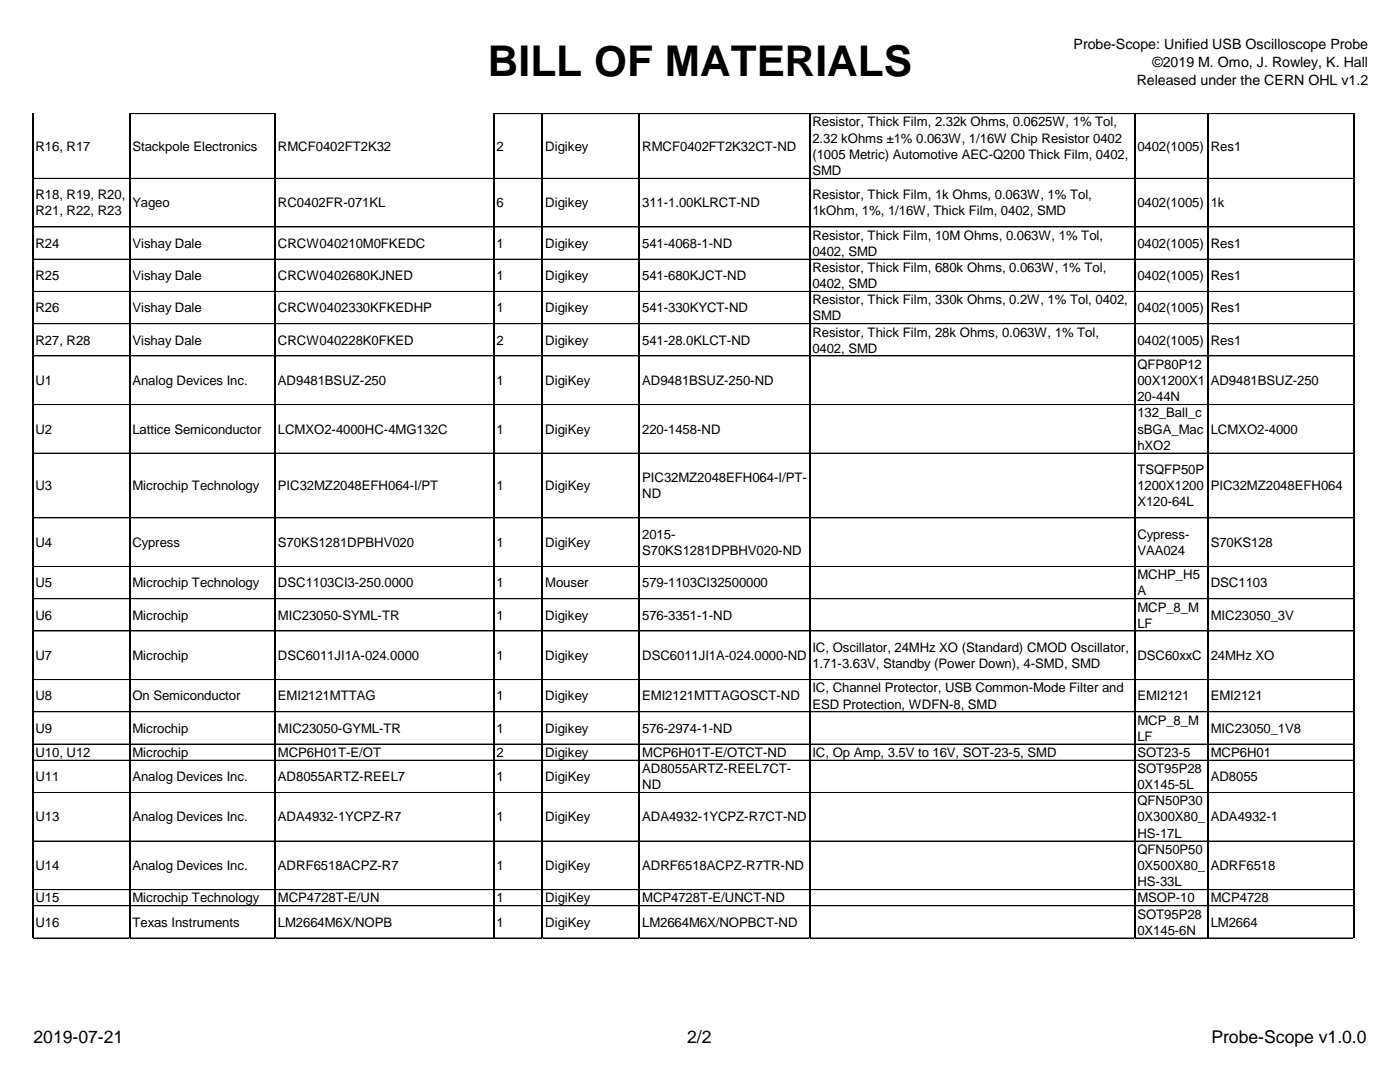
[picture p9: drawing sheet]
<svg xmlns="http://www.w3.org/2000/svg" width="279mm" height="216mm" viewBox="0 0 279 216" stroke-linecap="round" stroke-linejoin="round" font-family="sans-serif">
<defs><g id="words">
<text font-size="8.5" x="97.4" y="15.2">BILL OF MATERIALS</text>
<g font-size="3.5">
<text x="6.7" y="208.2">2019-07-21</text>
<text x="137.1" y="208.2">2/2</text>
<text x="241.8" y="208.2">Probe-Scope v1.0.0</text>
</g>
<g font-size="2.8">
<text x="214.2" y="9.7">Probe-Scope: Unified USB Oscilloscope Probe</text>
<text x="226.9" y="16.9">Released under the CERN OHL v1.2</text>
<text x="230" y="13.3">©2019 M. Omo, J. Rowley, K. Hall</text>
</g>
<g font-size="2.6">
<text x="162.1" y="25.2">Resistor, Thick Film, 2.32k Ohms, 0.0625W, 1% Tol,</text>
<text x="162.1" y="28.4">2.32 kOhms ±1% 0.063W, 1/16W Chip Resistor 0402</text>
<text x="7.1" y="30.1">R16, R17</text>
<text x="26.4" y="30.1">Stackpole Electronics</text>
<text x="55.5" y="30.1">RMCF0402FT2K32</text>
<text x="99.1" y="30.1">2</text>
<text x="108.8" y="30.1">Digikey</text>
<text x="128.2" y="30.1">RMCF0402FT2K32CT-ND</text>
<text x="162.1" y="31.7">(1005 Metric) Automotive AEC-Q200 Thick Film, 0402,</text>
<text x="162.1" y="34.9">SMD</text>
<text x="227" y="30.1">0402(1005)</text>
<text x="241.6" y="30.1">Res1</text>
<text x="7.1" y="39.8">R18, R19, R20,</text>
<text x="26.4" y="41.4">Yageo</text>
<text x="55.5" y="41.4">RC0402FR-071KL</text>
<text x="99.1" y="41.4">6</text>
<text x="108.8" y="41.4">Digikey</text>
<text x="128.2" y="41.4">311-1.00KLRCT-ND</text>
<text x="162.1" y="39.8">Resistor, Thick Film, 1k Ohms, 0.063W, 1% Tol,</text>
<text x="227" y="41.4">0402(1005)</text>
<text x="241.6" y="41.4">1k</text>
<text x="7.1" y="43">R21, R22, R23</text>
<text x="162.1" y="43">1kOhm, 1%, 1/16W, Thick Film, 0402, SMD</text>
<text x="162.1" y="47.8">Resistor, Thick Film, 10M Ohms, 0.063W, 1% Tol,</text>
<text x="7.1" y="49.5">R24</text>
<text x="26.4" y="49.5">Vishay Dale</text>
<text x="55.5" y="49.5">CRCW040210M0FKEDC</text>
<text x="99.1" y="49.5">1</text>
<text x="108.8" y="49.5">Digikey</text>
<text x="128.2" y="49.5">541-4068-1-ND</text>
<text x="162.1" y="51.1">0402, SMD</text>
<text x="227" y="49.5">0402(1005)</text>
<text x="241.6" y="49.5">Res1</text>
<text x="7.1" y="55.9">R25</text>
<text x="26.4" y="55.9">Vishay Dale</text>
<text x="55.5" y="55.9">CRCW0402680KJNED</text>
<text x="99.1" y="55.9">1</text>
<text x="108.8" y="55.9">Digikey</text>
<text x="128.2" y="55.9">541-680KJCT-ND</text>
<text x="162.1" y="54.3">Resistor, Thick Film, 680k Ohms, 0.063W, 1% Tol,</text>
<text x="162.1" y="57.5">0402, SMD</text>
<text x="227" y="55.9">0402(1005)</text>
<text x="241.6" y="55.9">Res1</text>
<text x="7.1" y="62.3">R26</text>
<text x="26.4" y="62.3">Vishay Dale</text>
<text x="55.5" y="62.3">CRCW0402330KFKEDHP</text>
<text x="99.1" y="62.3">1</text>
<text x="108.8" y="62.3">Digikey</text>
<text x="128.2" y="62.3">541-330KYCT-ND</text>
<text x="162.1" y="60.7">Resistor, Thick Film, 330k Ohms, 0.2W, 1% Tol, 0402,</text>
<text x="162.1" y="63.9">SMD</text>
<text x="227" y="62.3">0402(1005)</text>
<text x="241.6" y="62.3">Res1</text>
<text x="7.1" y="68.8">R27, R28</text>
<text x="26.4" y="68.8">Vishay Dale</text>
<text x="55.5" y="68.8">CRCW040228K0FKED</text>
<text x="99.1" y="68.8">2</text>
<text x="108.8" y="68.8">Digikey</text>
<text x="128.2" y="68.8">541-28.0KLCT-ND</text>
<text x="162.1" y="67.1">Resistor, Thick Film, 28k Ohms, 0.063W, 1% Tol,</text>
<text x="162.1" y="70.4">0402, SMD</text>
<text x="227" y="68.8">0402(1005)</text>
<text x="241.6" y="68.8">Res1</text>
<text x="7.1" y="76.8">U1</text>
<text x="26.4" y="76.8">Analog Devices Inc.</text>
<text x="55.5" y="76.8">AD9481BSUZ-250</text>
<text x="99.1" y="76.8">1</text>
<text x="108.8" y="76.8">DigiKey</text>
<text x="128.2" y="76.8">AD9481BSUZ-250-ND</text>
<text x="227" y="73.6">QFP80P12</text>
<text x="227" y="76.8">00X1200X1</text>
<text x="241.6" y="76.8">AD9481BSUZ-250</text>
<text x="227" y="80">20-44N</text>
<text x="227" y="83.3">132_Ball_c</text>
<text x="7.1" y="86.5">U2</text>
<text x="26.4" y="86.5">Lattice Semiconductor</text>
<text x="55.5" y="86.5">LCMXO2-4000HC-4MG132C</text>
<text x="99.1" y="86.5">1</text>
<text x="108.8" y="86.5">DigiKey</text>
<text x="128.2" y="86.5">220-1458-ND</text>
<text x="227" y="86.5">sBGA_Mac</text>
<text x="227" y="89.7">hXO2</text>
<text x="241.6" y="86.5">LCMXO2-4000</text>
<text x="227" y="94.6">TSQFP50P</text>
<text x="7.1" y="97.8">U3</text>
<text x="26.4" y="97.8">Microchip Technology</text>
<text x="55.5" y="97.8">PIC32MZ2048EFH064-I/PT</text>
<text x="99.1" y="97.8">1</text>
<text x="108.8" y="97.8">DigiKey</text>
<text x="128.2" y="96.2">PIC32MZ2048EFH064-I/PT-</text>
<text x="128.2" y="99.4">ND</text>
<text x="227" y="97.8">1200X1200</text>
<text x="227" y="101">X120-64L</text>
<text x="241.6" y="97.8">PIC32MZ2048EFH064</text>
<text x="128.2" y="107.5">2015-</text>
<text x="227" y="107.5">Cypress-</text>
<text x="7.1" y="109.1">U4</text>
<text x="26.4" y="109.1">Cypress</text>
<text x="55.5" y="109.1">S70KS1281DPBHV020</text>
<text x="99.1" y="109.1">1</text>
<text x="108.8" y="109.1">DigiKey</text>
<text x="128.2" y="110.7">S70KS1281DPBHV020-ND</text>
<text x="227" y="110.7">VAA024</text>
<text x="241.6" y="109.1">S70KS128</text>
<text x="7.1" y="117.2">U5</text>
<text x="26.4" y="117.2">Microchip Technology</text>
<text x="55.5" y="117.2">DSC1103CI3-250.0000</text>
<text x="99.1" y="117.2">1</text>
<text x="108.8" y="117.2">Mouser</text>
<text x="128.2" y="117.2">579-1103CI32500000</text>
<text x="227" y="115.6">MCHP_H5</text>
<text x="227" y="118.8">A</text>
<text x="241.6" y="117.2">DSC1103</text>
<text x="7.1" y="123.6">U6</text>
<text x="26.4" y="123.6">Microchip</text>
<text x="55.5" y="123.6">MIC23050-SYML-TR</text>
<text x="99.1" y="123.6">1</text>
<text x="108.8" y="123.6">Digikey</text>
<text x="128.2" y="123.6">576-3351-1-ND</text>
<text x="227" y="122">MCP_8_M</text>
<text x="227" y="125.2">LF</text>
<text x="241.6" y="123.6">MIC23050_3V</text>
<text x="7.1" y="131.7">U7</text>
<text x="26.4" y="131.7">Microchip</text>
<text x="55.5" y="131.7">DSC6011JI1A-024.0000</text>
<text x="99.1" y="131.7">1</text>
<text x="108.8" y="131.7">Digikey</text>
<text x="128.2" y="131.7">DSC6011JI1A-024.0000-ND</text>
<text x="162.1" y="130.1">IC, Oscillator, 24MHz XO (Standard) CMOD Oscillator,</text>
<text x="227" y="131.7">DSC60xxC</text>
<text x="241.6" y="131.7">24MHz XO</text>
<text x="162.1" y="133.3">1.71-3.63V, Standby (Power Down), 4-SMD, SMD</text>
<text x="7.1" y="139.8">U8</text>
<text x="26.4" y="139.8">On Semiconductor</text>
<text x="55.5" y="139.8">EMI2121MTTAG</text>
<text x="99.1" y="139.8">1</text>
<text x="108.8" y="139.8">Digikey</text>
<text x="128.2" y="139.8">EMI2121MTTAGOSCT-ND</text>
<text x="162.1" y="138.2">IC, Channel Protector, USB Common-Mode Filter and</text>
<text x="162.1" y="141.4">ESD Protection, WDFN-8, SMD</text>
<text x="227" y="139.8">EMI2121</text>
<text x="241.6" y="139.8">EMI2121</text>
<text x="7.1" y="146.2">U9</text>
<text x="26.4" y="146.2">Microchip</text>
<text x="55.5" y="146.2">MIC23050-GYML-TR</text>
<text x="99.1" y="146.2">1</text>
<text x="108.8" y="146.2">Digikey</text>
<text x="128.2" y="146.2">576-2974-1-ND</text>
<text x="227" y="144.6">MCP_8_M</text>
<text x="227" y="147.8">LF</text>
<text x="241.6" y="146.2">MIC23050_1V8</text>
<text x="7.1" y="151">U10, U12</text>
<text x="7.1" y="155.9">U11</text>
<text x="26.4" y="151">Microchip</text>
<text x="26.4" y="155.9">Analog Devices Inc.</text>
<text x="55.5" y="151">MCP6H01T-E/OT</text>
<text x="55.5" y="155.9">AD8055ARTZ-REEL7</text>
<text x="99.1" y="151">2</text>
<text x="99.1" y="155.9">1</text>
<text x="108.8" y="151">Digikey</text>
<text x="108.8" y="155.9">DigiKey</text>
<text x="128.2" y="151">MCP6H01T-E/OTCT-ND</text>
<text x="128.2" y="154.3">AD8055ARTZ-REEL7CT-</text>
<text x="162.1" y="151">IC, Op Amp, 3.5V to 16V, SOT-23-5, SMD</text>
<text x="227" y="151">SOT23-5</text>
<text x="227" y="154.3">SOT95P28</text>
<text x="241.6" y="151">MCP6H01</text>
<text x="241.6" y="155.9">AD8055</text>
<text x="128.2" y="157.5">ND</text>
<text x="227" y="157.5">0X145-5L</text>
<text x="227" y="160.7">QFN50P30</text>
<text x="7.1" y="163.9">U13</text>
<text x="26.4" y="163.9">Analog Devices Inc.</text>
<text x="55.5" y="163.9">ADA4932-1YCPZ-R7</text>
<text x="99.1" y="163.9">1</text>
<text x="108.8" y="163.9">DigiKey</text>
<text x="128.2" y="163.9">ADA4932-1YCPZ-R7CT-ND</text>
<text x="227" y="163.9">0X300X80_</text>
<text x="227" y="167.1">HS-17L</text>
<text x="241.6" y="163.9">ADA4932-1</text>
<text x="7.1" y="173.6">U14</text>
<text x="26.4" y="173.6">Analog Devices Inc.</text>
<text x="55.5" y="173.6">ADRF6518ACPZ-R7</text>
<text x="99.1" y="173.6">1</text>
<text x="108.8" y="173.6">DigiKey</text>
<text x="128.2" y="173.6">ADRF6518ACPZ-R7TR-ND</text>
<text x="227" y="170.4">QFN50P50</text>
<text x="227" y="173.6">0X500X80_</text>
<text x="241.6" y="173.6">ADRF6518</text>
<text x="227" y="176.8">HS-33L</text>
<text x="7.1" y="180.1">U15</text>
<text x="7.1" y="184.9">U16</text>
<text x="26.4" y="180.1">Microchip Technology</text>
<text x="26.4" y="184.9">Texas Instruments</text>
<text x="55.5" y="180.1">MCP4728T-E/UN</text>
<text x="55.5" y="184.9">LM2664M6X/NOPB</text>
<text x="99.1" y="180.1">1</text>
<text x="99.1" y="184.9">1</text>
<text x="108.8" y="180.1">DigiKey</text>
<text x="108.8" y="184.9">DigiKey</text>
<text x="128.2" y="180.1">MCP4728T-E/UNCT-ND</text>
<text x="128.2" y="184.9">LM2664M6X/NOPBCT-ND</text>
<text x="227" y="180.1">MSOP-10</text>
<text x="227" y="183.3">SOT95P28</text>
<text x="241.6" y="180.1">MCP4728</text>
<text x="241.6" y="184.9">LM2664</text>
<text x="227" y="186.5">0X145-6N</text>
</g>
</g></defs>
<g fill="none" stroke="#000" stroke-width=".2">
<path d="M6.6 35.6h19.1M26 22.7h28.8M26 35.6h28.8M55 35.6h43.4M98.7 22.7h9.4M98.7 35.6h9.4M108.4 22.7h19.1M108.4 35.6h19.1M127.7 22.7h33.7M127.7 35.6h33.7M161.7 22.7h64.6M161.7 35.6h64.6"/>
<path d="M226.6 22.7h14.4M226.6 35.6h14.4M241.2 22.7h28.8M241.2 35.6h28.8M6.6 45.3h19.1M6.6 51.7h19.1M6.6 58.2h19.1M26 45.3h28.8M26 51.7h28.8M26 58.2h28.8M55 45.3h43.4M55 51.7h43.4"/>
<path d="M55 58.2h43.4M98.7 45.3h9.4M98.7 51.7h9.4M98.7 58.2h9.4M108.4 45.3h19.1M108.4 51.7h19.1M108.4 58.2h19.1M127.7 45.3h33.7M127.7 51.7h33.7M127.7 58.2h33.7M161.7 45.3h64.6M161.7 51.7h64.6"/>
<path d="M161.7 58.2h64.6M226.6 45.3h14.4M226.6 51.7h14.4M226.6 58.2h14.4M241.2 45.3h28.8M241.2 51.7h28.8M241.2 58.2h28.8M6.6 64.6h19.1M6.6 71h19.1M26 64.6h28.8M26 71h28.8M55 64.6h43.4"/>
<path d="M55 71h43.4M98.7 64.6h9.4M98.7 71h9.4M108.4 64.6h19.1M108.4 71h19.1M127.7 64.6h33.7M127.7 71h33.7M161.7 64.6h64.6M161.7 71h64.6M226.6 64.6h14.4M226.6 71h14.4M241.2 64.6h28.8"/>
<path d="M241.2 71h28.8M6.6 80.7h19.1M6.6 90.4h19.1M26 80.7h28.8M26 90.4h28.8M55 80.7h43.4M55 90.4h43.4M98.7 80.7h9.4M98.7 90.4h9.4M108.4 80.7h19.1M108.4 90.4h19.1M127.7 80.7h33.7"/>
<path d="M127.7 90.4h33.7M161.7 80.7h64.6M161.7 90.4h64.6M226.6 80.7h14.4M226.6 90.4h14.4M241.2 80.7h28.8M241.2 90.4h28.8M6.6 103.3h19.1M6.6 113h19.1M6.6 119.5h19.1M26 103.3h28.8M26 113h28.8"/>
<path d="M26 119.5h28.8M55 103.3h43.4M55 113h43.4M55 119.5h43.4M98.7 103.3h9.4M98.7 113h9.4M98.7 119.5h9.4M108.4 103.3h19.1M108.4 113h19.1M108.4 119.5h19.1M127.7 103.3h33.7M127.7 113h33.7"/>
<path d="M127.7 119.5h33.7M161.7 103.3h64.6M161.7 113h64.6M161.7 119.5h64.6M226.6 103.3h14.4M226.6 113h14.4M226.6 119.5h14.4M241.2 103.3h28.8M241.2 113h28.8M241.2 119.5h28.8M6.6 125.9h19.1M6.6 135.6h19.1"/>
<path d="M26 125.9h28.8M26 135.6h28.8M55 125.9h43.4M55 135.6h43.4M98.7 125.9h9.4M98.7 135.6h9.4M108.4 125.9h19.1M108.4 135.6h19.1M127.7 125.9h33.7M127.7 135.6h33.7M161.7 125.9h64.6M161.7 135.6h64.6"/>
<path d="M226.6 125.9h14.4M226.6 135.6h14.4M241.2 125.9h28.8M241.2 135.6h28.8M6.6 142h19.1M6.6 148.5h19.1M6.6 151.7h19.1M6.6 158.1h19.1M26 142h28.8M26 148.5h28.8M26 151.7h28.8M26 158.1h28.8"/>
<path d="M55 142h43.4M55 148.5h43.4M55 151.7h43.4M55 158.1h43.4M98.7 142h9.4M98.7 148.5h9.4M98.7 151.7h9.4M98.7 158.1h9.4M108.4 142h19.1M108.4 148.5h19.1M108.4 151.7h19.1M108.4 158.1h19.1"/>
<path d="M127.7 142h33.7M127.7 148.5h33.7M127.7 151.7h33.7M127.7 158.1h33.7M161.7 142h64.6M161.7 148.5h64.6M161.7 151.7h64.6M161.7 158.1h64.6M226.6 142h14.4M226.6 148.5h14.4M226.6 151.7h14.4M226.6 158.1h14.4"/>
<path d="M241.2 142h28.8M241.2 148.5h28.8M241.2 151.7h28.8M241.2 158.1h28.8M6.6 167.8h19.1M6.6 177.5h19.1M26 167.8h28.8M26 177.5h28.8M55 167.8h43.4M55 177.5h43.4M98.7 167.8h9.4M98.7 177.5h9.4"/>
<path d="M108.4 167.8h19.1M108.4 177.5h19.1M127.7 167.8h33.7M127.7 177.5h33.7M161.7 167.8h64.6M161.7 177.5h64.6M226.6 167.8h14.4M226.6 177.5h14.4M241.2 167.8h28.8M241.2 177.5h28.8M6.6 180.7h19.1M6.6 187.2h19.1"/>
<path d="M26 180.7h28.8M26 187.2h28.8M55 180.7h43.4M55 187.2h43.4M98.7 180.7h9.4M98.7 187.2h9.4M108.4 180.7h19.1M108.4 187.2h19.1M127.7 180.7h33.7M127.7 187.2h33.7M161.7 180.7h64.6M161.7 187.2h64.6"/>
<path d="M226.6 180.7h14.4M226.6 187.2h14.4M241.2 180.7h28.8M241.2 187.2h28.8"/>
</g>
<path d="M6.5 22.6v164.6M25.9 22.6v164.6M54.9 22.6v164.6M98.6 22.6v164.6M108.3 22.6v164.6M127.6 22.6v164.6M161.6 22.6v164.6M226.4 22.6v164.6M241.1 22.6v164.6M270.1 22.6v164.6" fill="none" stroke="#000" stroke-width=".25"/>
<use href="#words"/>
</svg>
